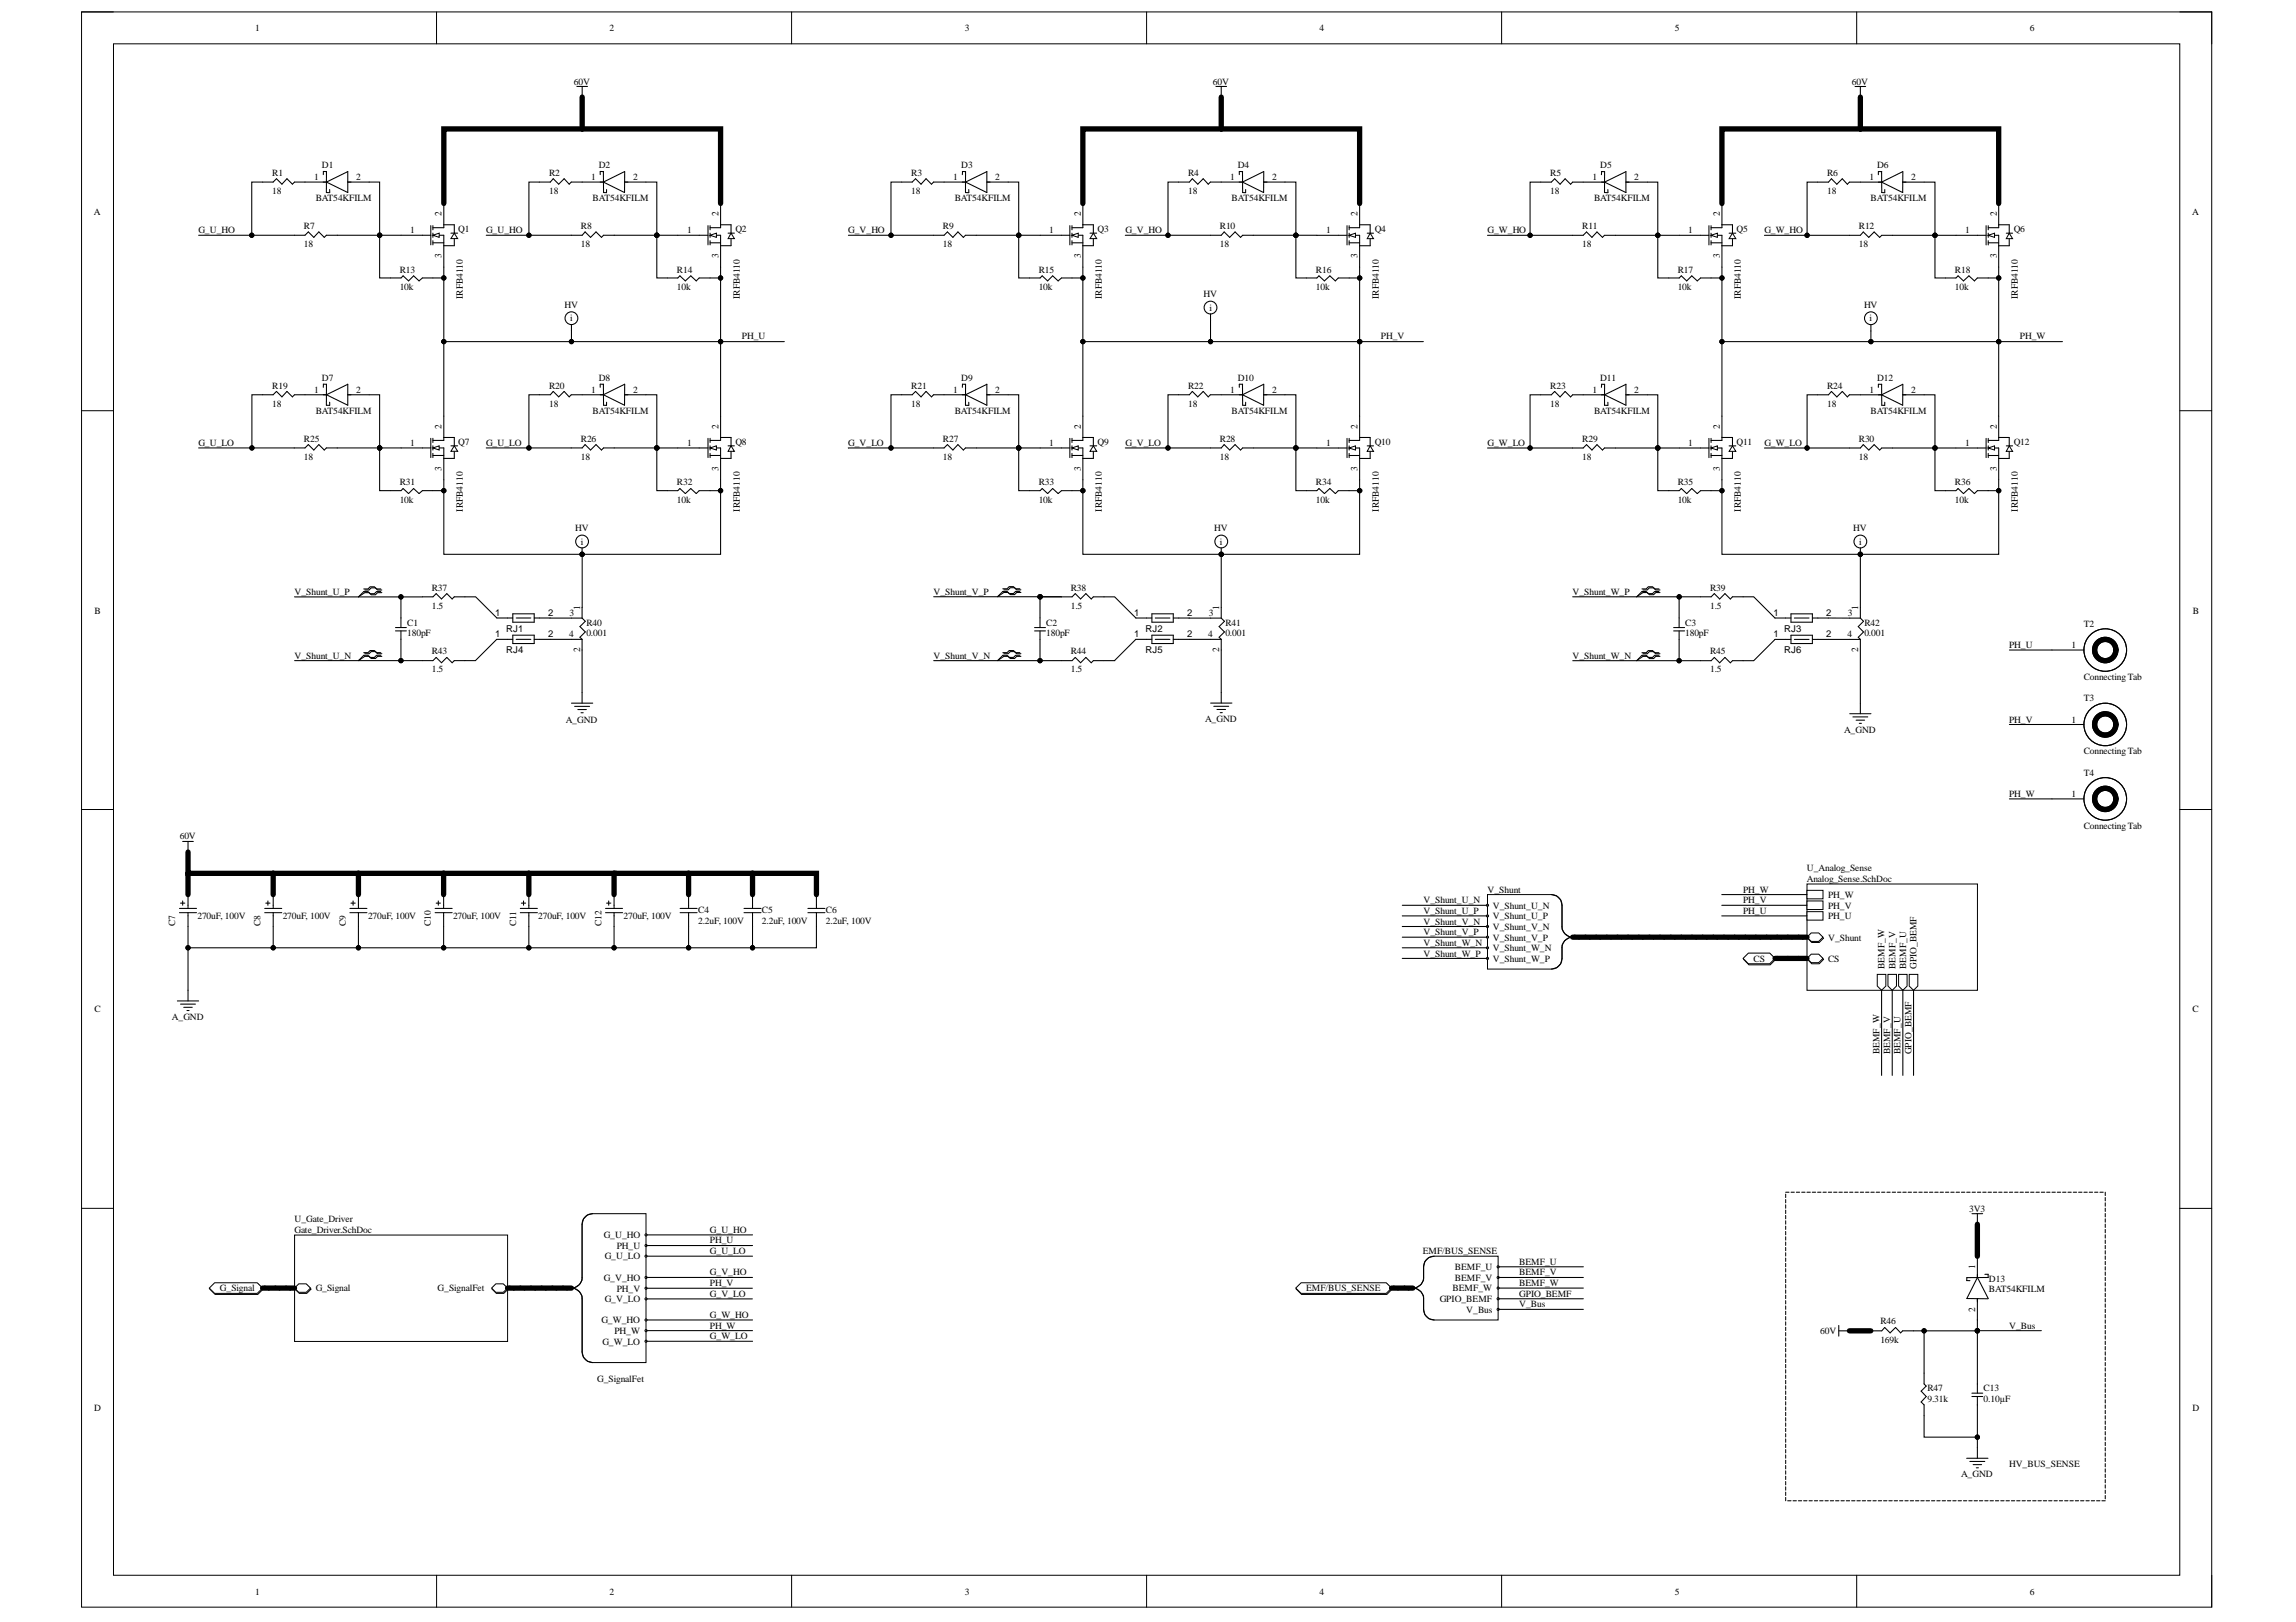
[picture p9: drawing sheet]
<svg xmlns="http://www.w3.org/2000/svg" width="297mm" height="210mm" viewBox="0 0 297 210" stroke-linecap="round" stroke-linejoin="round" font-family="sans-serif">
<defs><g id="words">
<g font-size="1.2">
<text x="33" y="4">1</text>
<text x="78.9" y="4">2</text>
<text x="124.8" y="4">3</text>
<text x="170.7" y="4">4</text>
<text x="216.7" y="4">5</text>
<text x="262.6" y="4">6</text>
<text x="74.3" y="10.9">60V</text>
<text x="156.9" y="10.9">60V</text>
<text x="239.6" y="10.9">60V</text>
<text x="35.2" y="22.8">R1</text>
<text x="40.6" y="23.3">1</text>
<text x="41.7" y="21.8">D1</text>
<text x="46.1" y="23.3">2</text>
<text x="71" y="22.8">R2</text>
<text x="76.5" y="23.3">1</text>
<text x="77.5" y="21.8">D2</text>
<text x="81.9" y="23.3">2</text>
<text x="117.9" y="22.8">R3</text>
<text x="123.3" y="23.3">1</text>
<text x="124.4" y="21.8">D3</text>
<text x="128.8" y="23.3">2</text>
<text x="153.7" y="22.8">R4</text>
<text x="159.2" y="23.3">1</text>
<text x="160.1" y="21.8">D4</text>
<text x="164.6" y="23.3">2</text>
<text x="200.6" y="22.8">R5</text>
<text x="206" y="23.3">1</text>
<text x="207" y="21.8">D5</text>
<text x="211.4" y="23.3">2</text>
<text x="236.4" y="22.8">R6</text>
<text x="241.9" y="23.3">1</text>
<text x="242.8" y="21.8">D6</text>
<text x="247.2" y="23.3">2</text>
<text x="12.1" y="27.8">A</text>
<text x="35.2" y="25.1">18</text>
<text x="39.3" y="29.6">R7</text>
<text x="40.8" y="26.1">BAT54KFILM</text>
<text x="57.1" y="28" transform="rotate(-90 57.1 28)">2</text>
<text x="71" y="25.1">18</text>
<text x="75.1" y="29.6">R8</text>
<text x="76.7" y="26.1">BAT54KFILM</text>
<text x="92.9" y="28" transform="rotate(-90 92.9 28)">2</text>
<text x="117.9" y="25.1">18</text>
<text x="122" y="29.6">R9</text>
<text x="123.5" y="26.1">BAT54KFILM</text>
<text x="139.8" y="28" transform="rotate(-90 139.8 28)">2</text>
<text x="153.7" y="25.1">18</text>
<text x="157.8" y="29.6">R10</text>
<text x="159.3" y="26.1">BAT54KFILM</text>
<text x="175.6" y="28" transform="rotate(-90 175.6 28)">2</text>
<text x="200.6" y="25.1">18</text>
<text x="204.7" y="29.6">R11</text>
<text x="206.2" y="26.1">BAT54KFILM</text>
<text x="222.5" y="28" transform="rotate(-90 222.5 28)">2</text>
<text x="236.4" y="25.1">18</text>
<text x="240.5" y="29.6">R12</text>
<text x="242" y="26.1">BAT54KFILM</text>
<text x="258.3" y="28" transform="rotate(-90 258.3 28)">2</text>
<text x="283.6" y="27.8">A</text>
<text x="25.7" y="30.2">G_U_HO</text>
<text x="39.3" y="32">18</text>
<text x="51.7" y="35.3">R13</text>
<text x="53.1" y="30.2">1</text>
<text x="57.1" y="33.4" transform="rotate(-90 57.1 33.4)">3</text>
<text x="59.3" y="30">Q1</text>
<text x="62.9" y="30.2">G_U_HO</text>
<text x="75.1" y="32">18</text>
<text x="87.6" y="35.3">R14</text>
<text x="88.9" y="30.2">1</text>
<text x="92.9" y="33.4" transform="rotate(-90 92.9 33.4)">3</text>
<text x="95.1" y="30">Q2</text>
<text x="109.7" y="30.2">G_V_HO</text>
<text x="122" y="32">18</text>
<text x="134.4" y="35.3">R15</text>
<text x="135.7" y="30.2">1</text>
<text x="139.8" y="33.4" transform="rotate(-90 139.8 33.4)">3</text>
<text x="142" y="30">Q3</text>
<text x="145.6" y="30.2">G_V_HO</text>
<text x="157.8" y="32">18</text>
<text x="170.2" y="35.3">R16</text>
<text x="171.6" y="30.2">1</text>
<text x="175.6" y="33.4" transform="rotate(-90 175.6 33.4)">3</text>
<text x="177.9" y="30">Q4</text>
<text x="192.4" y="30.2">G_W_HO</text>
<text x="204.7" y="32">18</text>
<text x="217.1" y="35.3">R17</text>
<text x="218.4" y="30.2">1</text>
<text x="222.5" y="33.4" transform="rotate(-90 222.5 33.4)">3</text>
<text x="224.7" y="30">Q5</text>
<text x="228.3" y="30.2">G_W_HO</text>
<text x="240.5" y="32">18</text>
<text x="252.9" y="35.3">R18</text>
<text x="254.2" y="30.2">1</text>
<text x="258.3" y="33.4" transform="rotate(-90 258.3 33.4)">3</text>
<text x="260.5" y="30">Q6</text>
<text x="51.7" y="37.6">10k</text>
<text x="59.9" y="38.7" transform="rotate(-90 59.9 38.7)">IRFB4110</text>
<text x="73" y="39.8">HV</text>
<text x="73.7" y="41.6">i</text>
<text x="87.6" y="37.6">10k</text>
<text x="95.7" y="38.7" transform="rotate(-90 95.7 38.7)">IRFB4110</text>
<text x="134.4" y="37.6">10k</text>
<text x="142.5" y="38.7" transform="rotate(-90 142.5 38.7)">IRFB4110</text>
<text x="155.7" y="38.4">HV</text>
<text x="156.5" y="40.2">i</text>
<text x="170.2" y="37.6">10k</text>
<text x="178.4" y="38.7" transform="rotate(-90 178.4 38.7)">IRFB4110</text>
<text x="217.1" y="37.6">10k</text>
<text x="225.2" y="38.7" transform="rotate(-90 225.2 38.7)">IRFB4110</text>
<text x="241.2" y="39.8">HV</text>
<text x="241.9" y="41.6">i</text>
<text x="252.9" y="37.6">10k</text>
<text x="261.1" y="38.7" transform="rotate(-90 261.1 38.7)">IRFB4110</text>
<text x="96" y="43.9">PH_U</text>
<text x="178.7" y="43.9">PH_V</text>
<text x="261.3" y="43.9">PH_W</text>
<text x="35.2" y="50.3">R19</text>
<text x="35.2" y="52.6">18</text>
<text x="40.6" y="50.8">1</text>
<text x="40.8" y="53.6">BAT54KFILM</text>
<text x="41.7" y="49.3">D7</text>
<text x="46.1" y="50.8">2</text>
<text x="71" y="50.3">R20</text>
<text x="71" y="52.6">18</text>
<text x="76.5" y="50.8">1</text>
<text x="76.7" y="53.6">BAT54KFILM</text>
<text x="77.5" y="49.3">D8</text>
<text x="81.9" y="50.8">2</text>
<text x="117.9" y="50.3">R21</text>
<text x="117.9" y="52.6">18</text>
<text x="123.3" y="50.8">1</text>
<text x="123.5" y="53.6">BAT54KFILM</text>
<text x="124.4" y="49.3">D9</text>
<text x="128.8" y="50.8">2</text>
<text x="153.7" y="50.3">R22</text>
<text x="153.7" y="52.6">18</text>
<text x="159.2" y="50.8">1</text>
<text x="159.3" y="53.6">BAT54KFILM</text>
<text x="160.1" y="49.3">D10</text>
<text x="164.6" y="50.8">2</text>
<text x="200.6" y="50.3">R23</text>
<text x="200.6" y="52.6">18</text>
<text x="206" y="50.8">1</text>
<text x="206.2" y="53.6">BAT54KFILM</text>
<text x="207" y="49.3">D11</text>
<text x="211.4" y="50.8">2</text>
<text x="236.4" y="50.3">R24</text>
<text x="236.4" y="52.6">18</text>
<text x="241.9" y="50.8">1</text>
<text x="242" y="53.6">BAT54KFILM</text>
<text x="242.8" y="49.3">D12</text>
<text x="247.2" y="50.8">2</text>
<text x="25.7" y="57.7">G_U_LO</text>
<text x="39.3" y="57.2">R25</text>
<text x="39.3" y="59.5">18</text>
<text x="53.1" y="57.7">1</text>
<text x="57.1" y="55.5" transform="rotate(-90 57.1 55.5)">2</text>
<text x="59.3" y="57.6">Q7</text>
<text x="62.9" y="57.7">G_U_LO</text>
<text x="75.1" y="57.2">R26</text>
<text x="75.1" y="59.5">18</text>
<text x="88.9" y="57.7">1</text>
<text x="92.9" y="55.5" transform="rotate(-90 92.9 55.5)">2</text>
<text x="95.1" y="57.6">Q8</text>
<text x="109.7" y="57.7">G_V_LO</text>
<text x="122" y="57.2">R27</text>
<text x="122" y="59.5">18</text>
<text x="135.7" y="57.7">1</text>
<text x="139.8" y="55.5" transform="rotate(-90 139.8 55.5)">2</text>
<text x="142" y="57.6">Q9</text>
<text x="145.6" y="57.7">G_V_LO</text>
<text x="157.8" y="57.2">R28</text>
<text x="157.8" y="59.5">18</text>
<text x="171.6" y="57.7">1</text>
<text x="175.6" y="55.5" transform="rotate(-90 175.6 55.5)">2</text>
<text x="177.9" y="57.6">Q10</text>
<text x="192.4" y="57.7">G_W_LO</text>
<text x="204.7" y="57.2">R29</text>
<text x="204.7" y="59.5">18</text>
<text x="218.4" y="57.7">1</text>
<text x="222.5" y="55.5" transform="rotate(-90 222.5 55.5)">2</text>
<text x="224.7" y="57.6">Q11</text>
<text x="228.3" y="57.7">G_W_LO</text>
<text x="240.5" y="57.2">R30</text>
<text x="240.5" y="59.5">18</text>
<text x="254.2" y="57.7">1</text>
<text x="258.3" y="55.5" transform="rotate(-90 258.3 55.5)">2</text>
<text x="260.5" y="57.6">Q12</text>
<text x="51.7" y="62.8">R31</text>
<text x="51.7" y="65.1">10k</text>
<text x="57.1" y="60.9" transform="rotate(-90 57.1 60.9)">3</text>
<text x="87.6" y="62.8">R32</text>
<text x="87.6" y="65.1">10k</text>
<text x="92.9" y="60.9" transform="rotate(-90 92.9 60.9)">3</text>
<text x="134.4" y="62.8">R33</text>
<text x="134.4" y="65.1">10k</text>
<text x="139.8" y="60.9" transform="rotate(-90 139.8 60.9)">3</text>
<text x="170.2" y="62.8">R34</text>
<text x="170.2" y="65.1">10k</text>
<text x="175.6" y="60.9" transform="rotate(-90 175.6 60.9)">3</text>
<text x="217.1" y="62.8">R35</text>
<text x="217.1" y="65.1">10k</text>
<text x="222.5" y="60.9" transform="rotate(-90 222.5 60.9)">3</text>
<text x="252.9" y="62.8">R36</text>
<text x="252.9" y="65.1">10k</text>
<text x="258.3" y="60.9" transform="rotate(-90 258.3 60.9)">3</text>
<text x="59.9" y="66.2" transform="rotate(-90 59.9 66.2)">IRFB4110</text>
<text x="74.4" y="68.7">HV</text>
<text x="75.1" y="70.5">i</text>
<text x="95.7" y="66.2" transform="rotate(-90 95.7 66.2)">IRFB4110</text>
<text x="142.5" y="66.2" transform="rotate(-90 142.5 66.2)">IRFB4110</text>
<text x="157.1" y="68.7">HV</text>
<text x="157.8" y="70.5">i</text>
<text x="178.4" y="66.2" transform="rotate(-90 178.4 66.2)">IRFB4110</text>
<text x="225.2" y="66.2" transform="rotate(-90 225.2 66.2)">IRFB4110</text>
<text x="239.8" y="68.7">HV</text>
<text x="240.5" y="70.5">i</text>
<text x="261.1" y="66.2" transform="rotate(-90 261.1 66.2)">IRFB4110</text>
<text x="38.1" y="76.9">V_Shunt_U_P</text>
<text x="55.9" y="76.4">R37</text>
<text x="120.8" y="76.9">V_Shunt_V_P</text>
<text x="138.5" y="76.4">R38</text>
<text x="203.4" y="76.9">V_Shunt_W_P</text>
<text x="221.2" y="76.4">R39</text>
<text x="12.2" y="79.4">B</text>
<text x="52.7" y="81">C1</text>
<text x="52.7" y="82.4">180pF</text>
<text x="55.9" y="78.8">1.5</text>
<text x="64.1" y="79.7">1</text>
<text x="64.1" y="82.5">1</text>
<text x="65.5" y="81.8">RJ1</text>
<text x="70.9" y="79.7">2</text>
<text x="70.9" y="82.5">2</text>
<text x="73.6" y="82.5">4</text>
<text x="73.7" y="79.7">3</text>
<text x="75.1" y="78.9" transform="rotate(-90 75.1 78.9)">1</text>
<text x="75.9" y="81">R40</text>
<text x="75.9" y="82.4">0.001</text>
<text x="135.4" y="81">C2</text>
<text x="135.4" y="82.4">180pF</text>
<text x="138.5" y="78.8">1.5</text>
<text x="146.7" y="79.7">1</text>
<text x="146.7" y="82.5">1</text>
<text x="148.2" y="81.8">RJ2</text>
<text x="153.6" y="79.7">2</text>
<text x="153.6" y="82.5">2</text>
<text x="156.3" y="82.5">4</text>
<text x="156.4" y="79.7">3</text>
<text x="157.7" y="78.9" transform="rotate(-90 157.7 78.9)">1</text>
<text x="158.5" y="81">R41</text>
<text x="158.5" y="82.4">0.001</text>
<text x="218" y="81">C3</text>
<text x="218" y="82.4">180pF</text>
<text x="221.2" y="78.8">1.5</text>
<text x="229.4" y="79.7">1</text>
<text x="229.4" y="82.5">1</text>
<text x="230.8" y="81.8">RJ3</text>
<text x="236.2" y="79.7">2</text>
<text x="236.2" y="82.5">2</text>
<text x="239" y="82.5">4</text>
<text x="239" y="79.7">3</text>
<text x="240.4" y="78.9" transform="rotate(-90 240.4 78.9)">1</text>
<text x="241.2" y="81">R42</text>
<text x="241.2" y="82.4">0.001</text>
<text x="259.9" y="83.9">PH_U</text>
<text x="268" y="83.9">1</text>
<text x="269.6" y="81.1">T2</text>
<text x="283.7" y="79.4">B</text>
<text x="38.1" y="85.2">V_Shunt_U_N</text>
<text x="55.9" y="84.7">R43</text>
<text x="55.9" y="87">1.5</text>
<text x="65.5" y="84.6">RJ4</text>
<text x="75.1" y="84.4" transform="rotate(-90 75.1 84.4)">2</text>
<text x="120.8" y="85.2">V_Shunt_V_N</text>
<text x="138.5" y="84.7">R44</text>
<text x="138.5" y="87">1.5</text>
<text x="148.2" y="84.6">RJ5</text>
<text x="157.7" y="84.4" transform="rotate(-90 157.7 84.4)">2</text>
<text x="203.4" y="85.2">V_Shunt_W_N</text>
<text x="221.2" y="84.7">R45</text>
<text x="221.2" y="87">1.5</text>
<text x="230.8" y="84.6">RJ6</text>
<text x="240.4" y="84.4" transform="rotate(-90 240.4 84.4)">2</text>
<text x="269.6" y="88">ConnectingTab</text>
<text x="73.2" y="93.5">A_GND</text>
<text x="155.9" y="93.5">A_GND</text>
<text x="238.6" y="94.9">A_GND</text>
<text x="259.9" y="93.5">PH_V</text>
<text x="268" y="93.5">1</text>
<text x="269.6" y="90.7">T3</text>
<text x="269.6" y="97.6">ConnectingTab</text>
<text x="269.6" y="100.4">T4</text>
<text x="259.9" y="103.1">PH_W</text>
<text x="268" y="103.1">1</text>
<text x="269.6" y="107.2">ConnectingTab</text>
<text x="23.3" y="108.6">60V</text>
<text x="233.8" y="112.8">U_Analog_Sense</text>
<text x="22.7" y="119.9" transform="rotate(-90 22.7 119.9)">C7</text>
<text x="25.5" y="118.9">270uF, 100V</text>
<text x="33.7" y="119.9" transform="rotate(-90 33.7 119.9)">C8</text>
<text x="36.6" y="118.9">270uF, 100V</text>
<text x="44.7" y="119.9" transform="rotate(-90 44.7 119.9)">C9</text>
<text x="47.6" y="118.9">270uF, 100V</text>
<text x="55.7" y="119.9" transform="rotate(-90 55.7 119.9)">C10</text>
<text x="58.6" y="118.9">270uF, 100V</text>
<text x="66.8" y="119.9" transform="rotate(-90 66.8 119.9)">C11</text>
<text x="69.6" y="118.9">270uF, 100V</text>
<text x="77.8" y="119.9" transform="rotate(-90 77.8 119.9)">C12</text>
<text x="80.7" y="118.9">270uF, 100V</text>
<text x="90.3" y="118.1">C4</text>
<text x="90.3" y="119.5">2.2uF, 100V</text>
<text x="98.6" y="118.1">C5</text>
<text x="98.6" y="119.5">2.2uF, 100V</text>
<text x="106.9" y="118.1">C6</text>
<text x="106.9" y="119.5">2.2uF, 100V</text>
<text x="184.2" y="116.9">V_Shunt_U_N</text>
<text x="184.2" y="118.3">V_Shunt_U_P</text>
<text x="184.2" y="119.6">V_Shunt_V_N</text>
<text x="192.4" y="115.5">V_Shunt</text>
<text x="193.1" y="117.6">V_Shunt_U_N</text>
<text x="193.1" y="118.9">V_Shunt_U_P</text>
<text x="225.5" y="115.5">PH_W</text>
<text x="225.5" y="118.3">PH_U</text>
<text x="225.5" y="116.9">PH_V</text>
<text x="233.8" y="114.1">Analog_Sense.SchDoc</text>
<text x="236.5" y="116.2">PH_W</text>
<text x="236.5" y="118.9">PH_U</text>
<text x="236.5" y="117.6">PH_V</text>
<text x="184.2" y="121">V_Shunt_V_P</text>
<text x="184.2" y="122.4">V_Shunt_W_N</text>
<text x="184.2" y="123.8">V_Shunt_W_P</text>
<text x="193.1" y="120.3">V_Shunt_V_N</text>
<text x="193.1" y="121.7">V_Shunt_V_P</text>
<text x="193.1" y="123.1">V_Shunt_W_N</text>
<text x="193.1" y="124.5">V_Shunt_W_P</text>
<text x="226.9" y="124.5">CS</text>
<text x="236.5" y="124.5">CS</text>
<text x="236.5" y="121.7">V_Shunt</text>
<text x="243.8" y="125.4" transform="rotate(-90 243.8 125.4)">BEMF_W</text>
<text x="245.2" y="125.4" transform="rotate(-90 245.2 125.4)">BEMF_V</text>
<text x="246.6" y="125.4" transform="rotate(-90 246.6 125.4)">BEMF_U</text>
<text x="248" y="125.4" transform="rotate(-90 248 125.4)">GPIO_BEMF</text>
<text x="12.2" y="131">C</text>
<text x="283.7" y="131">C</text>
<text x="22.2" y="132">A_GND</text>
<text x="243.1" y="136.4" transform="rotate(-90 243.1 136.4)">BEMF_W</text>
<text x="244.5" y="136.4" transform="rotate(-90 244.5 136.4)">BEMF_V</text>
<text x="245.9" y="136.4" transform="rotate(-90 245.9 136.4)">BEMF_U</text>
<text x="247.3" y="136.4" transform="rotate(-90 247.3 136.4)">GPIO_BEMF</text>
<text x="38.1" y="158.2">U_Gate_Driver</text>
<text x="38.1" y="159.6">Gate_Driver.SchDoc</text>
<text x="78.1" y="160.2">G_U_HO</text>
<text x="79.8" y="161.6">PH_U</text>
<text x="91.8" y="159.6">G_U_HO</text>
<text x="91.8" y="160.9">PH_U</text>
<text x="254.8" y="156.8">3V3</text>
<text x="28.5" y="167.1">G_Signal</text>
<text x="40.8" y="167.1">G_Signal</text>
<text x="56.6" y="167.1">G_SignalFet</text>
<text x="78.1" y="165.7">G_V_HO</text>
<text x="78.2" y="163">G_U_LO</text>
<text x="79.8" y="167.2">PH_V</text>
<text x="91.8" y="162.3">G_U_LO</text>
<text x="91.8" y="165">G_V_HO</text>
<text x="91.8" y="167.8">G_V_LO</text>
<text x="91.8" y="166.4">PH_V</text>
<text x="169" y="167.1">EMF/BUS_SENSE</text>
<text x="184.1" y="162.3">EMF/BUS_SENSE</text>
<text x="187.9" y="167.1">BEMF_W</text>
<text x="188.2" y="164.4">BEMF_U</text>
<text x="188.2" y="165.7">BEMF_V</text>
<text x="196.5" y="163.7">BEMF_U</text>
<text x="196.5" y="165">BEMF_V</text>
<text x="196.5" y="166.4">BEMF_W</text>
<text x="196.5" y="167.8">GPIO_BEMF</text>
<text x="255.5" y="164.2" transform="rotate(-90 255.5 164.2)">1</text>
<text x="257.3" y="165.9">D13</text>
<text x="257.3" y="167.2">BAT54KFILM</text>
<text x="77.8" y="171.3">G_W_HO</text>
<text x="77.9" y="174">G_W_LO</text>
<text x="78.2" y="168.5">G_V_LO</text>
<text x="79.5" y="172.6">PH_W</text>
<text x="91.8" y="170.6">G_W_HO</text>
<text x="91.8" y="173.3">G_W_LO</text>
<text x="91.8" y="171.9">PH_W</text>
<text x="186.3" y="168.5">GPIO_BEMF</text>
<text x="189.7" y="169.9">V_Bus</text>
<text x="196.5" y="169.2">V_Bus</text>
<text x="235.5" y="172.6">60V</text>
<text x="243.3" y="171.3">R46</text>
<text x="243.3" y="173.7">169k</text>
<text x="255.5" y="169.7" transform="rotate(-90 255.5 169.7)">2</text>
<text x="259.9" y="171.9">V_Bus</text>
<text x="77.3" y="178.8">G_SignalFet</text>
<text x="12.2" y="182.6">D</text>
<text x="249.4" y="180">R47</text>
<text x="249.4" y="181.4">9.31k</text>
<text x="256.6" y="180">C13</text>
<text x="256.6" y="181.4">0.10µF</text>
<text x="283.7" y="182.6">D</text>
<text x="253.7" y="191.2">A_GND</text>
<text x="259.9" y="189.8">HV_BUS_SENSE</text>
<text x="33" y="206.3">1</text>
<text x="78.9" y="206.3">2</text>
<text x="124.8" y="206.3">3</text>
<text x="170.7" y="206.3">4</text>
<text x="216.7" y="206.3">5</text>
<text x="262.6" y="206.3">6</text>
</g>
</g></defs>
<path d="M10.6 1.5h275.5v206.5h-275.5z" fill="none" stroke="#000" stroke-width=".13"/>
<path d="M14.7 5.7h267.3v198.2h-267.3z" fill-rule="evenodd" fill="#fff"/>
<g fill="none" stroke="#000" stroke-width=".13">
<path d="M10.5 1.5h4.2M14.7 5.7h267.3v198.2h-267.3zM56.5 1.5v4.2M102.4 1.5v4.2M148.3 1.5v4.2M194.3 1.5v4.2M240.2 1.5v4.2M282 1.5h4.1v4.2M10.5 53.2h4.2M282 53.2h4.1M10.5 104.8h4.2M282 104.8h4.1"/>
<path d="M10.5 156.4h4.2M282 156.4h4.1M56.5 203.9v4.1M102.4 203.9v4.1M148.3 203.9v4.1M194.3 203.9v4.1M240.2 203.9v4.1M286.1 203.9v4.1"/>
</g>
<g fill="none" stroke="#000" stroke-width=".69">
<path d="M75.3 12.6v4.1M158 12.6v4.1M240.7 12.6v4.1M57.4 26.3v-9.6h35.8v9.6M140.1 26.3v-9.6h35.8v9.6M222.8 26.3v-9.6h35.8v9.6M24.3 110.3v2.7h55.1v2.8M24.3 113v2.8M35.3 113v2.8M46.4 113v2.8M57.4 113v2.8M68.4 113v2.8"/>
<path d="M79.4 113h26.2v2.8M89.1 113v2.8M97.4 113v2.8M255.8 158.4v4.2M239.3 172.2h2.7"/>
</g>
<path d="M38.1 159.8h27.6v13.8h-27.6z" fill-rule="evenodd" fill="#fff"/>
<path d="M38.1 159.8h27.6v13.8h-27.6z" fill="none" stroke="#000" stroke-width=".13"/>
<path d="M38.2 166.8l.5-.5h1l.5 .5-.5 .6h-1z" fill-rule="evenodd" fill="#fff"/>
<path d="M38.2 166.8l.5-.5h1l.5 .5-.5 .6h-1z" fill="none" stroke="#000" stroke-width=".13"/>
<path d="M38.1 166.7l.6-.6h.9l.6 .6-.6 .5h-.9z" fill-rule="evenodd" fill="#fff"/>
<path d="M38.1 166.7l.6-.6h.9l.6 .6-.6 .5h-.9z" fill="none" stroke="#000" stroke-width=".13"/>
<path d="M63.7 166.8l.5-.5h1l.5 .5-.5 .6h-1z" fill-rule="evenodd" fill="#fff"/>
<path d="M63.7 166.8l.5-.5h1l.5 .5-.5 .6h-1z" fill="none" stroke="#000" stroke-width=".13"/>
<path d="M63.6 166.7l.5-.6h1l.6 .6-.6 .5h-1z" fill-rule="evenodd" fill="#fff"/>
<path d="M63.6 166.7l.5-.6h1l.6 .6-.6 .5h-1z" fill="none" stroke="#000" stroke-width=".13"/>
<g fill="none" stroke="#000" stroke-width=".14">
<path d="M74.6 11.2h1.4M75.3 11.2v1.4M34 23.6h1.3l.5-.5 .7 .7 .6-.7 .7 .7 .3-.2h4.1M38.1 30.4h1.4l.4-.4 .7 .7 .6-.7 .8 .7 .2-.3h1.4M41.8 22.2h.4M41.8 22.2v.4M42.2 22.2v2.7h.4M42.6 24.5l.1 .4M45 23.6h2.8M45 22.2v2.7l-2.8-1.3M45 22.2l-2.8 1.4M50.5 36h1.4l.3-.3 .7 .7 .6-.7 .7 .7 .4-.4h1.4"/>
<path d="M51.9 30.4h3.8M55.7 29.2v2.5M56 30.4h1.4v4.2M56 29.5h1.4M56 31.4h1.4M56 29.2v.5M56 30.2v.5M56 31.1v.6M57.4 26.3v2.8M69.8 23.6h1.4l.4-.5 .7 .7 .7-.7 .6 .7 .3-.2h4.2M73.9 30.4h1.4l.4-.4 .7 .7 .7-.7 .7 .7 .3-.3h1.4M77.6 22.2v.4"/>
<path d="M77.6 22.2h.5M78.1 22.2v2.7h.4M78.5 24.5v.4M80.8 23.6h2.8M80.8 22.2l-2.7 1.4M80.8 22.2v2.7l-2.7-1.3M86.3 36h1.4l.3-.3 .7 .7 .7-.7 .7 .7 .4-.4h1.4M34 51.1h1.3l.5-.4 .7 .7 .6-.7 .7 .7 .3-.3h4.1M38.1 58h1.4l.4-.5 .7 .7 .6-.7 .8 .7 .2-.2h1.4M41.8 49.7h.4M41.8 49.7v.4M42.2 49.7v2.7l.4 .1"/>
<path d="M42.6 52.1l.1 .3M45 51.1h2.8M45 49.7v2.7l-2.8-1.3M45 49.7l-2.8 1.4M69.8 51.1h1.4l.4-.4 .7 .7 .7-.7 .6 .7 .3-.3h4.2M73.9 58h1.4l.4-.5 .7 .7 .7-.7 .7 .7 .3-.2h1.4M77.6 49.7v.4M77.6 49.7h.5M78.1 49.7v2.7l.4 .1M78.5 52.1v.3M80.8 51.1h2.8M80.8 49.7l-2.7 1.4"/>
<path d="M80.8 49.7v2.7l-2.7-1.3M50.5 63.5h1.4l.3-.3 .7 .7 .6-.7 .7 .7 .4-.4h1.4M51.9 80v1.2M64.3 80h2M66.3 79.4h2.8v1.1h-2.8zM66.8 80h1.9M69.1 80h2.1M86.3 63.5h1.4l.3-.3 .7 .7 .7-.7 .7 .7 .4-.4h1.4M51.2 81.6h1.4M51.2 81.2h1.4M51.9 81.6v1.1M64.3 82.7h2"/>
<path d="M66.3 82.2h2.8v1.1h-2.8zM66.8 82.7h1.9M69.1 82.7h2.1M73.9 91h2.8M74.3 91.4h2M74.8 91.8h1.1M75.2 92.2h.2M75.3 89.6v1.4M231 154.3h.4M231 154.5v.5M231 155.2v.5M231 155.9v.5"/>
<path d="M231 156.6v.4M231 157.3v.4M231 158v.4M231 158.7v.4M231 159.4v.4M231.7 154.3h.4M232.4 154.3h.4M233.1 154.3h.4M233.8 154.3h.4M234.5 154.3h.4M235.1 154.3h.5M235.8 154.3h.5"/>
<path d="M236.5 154.3h.5M237.2 154.3h.5M237.9 154.3h.4M238.6 154.3h.4M239.3 154.3h.4M240 154.3h.4M240.7 154.3h.4M241.4 154.3h.4M242 154.3h.5M242.7 154.3h.5M243.4 154.3h.4M244.1 154.3h.4"/>
<path d="M244.8 154.3h.4M245.5 154.3h.4M246.2 154.3h.4M246.9 154.3h.4M247.6 154.3h.4M248.2 154.3h.5M248.9 154.3h.5M249.6 154.3h.5M250.3 154.3h.4M251 154.3h.4M251.7 154.3h.4M252.4 154.3h.4"/>
<path d="M253.1 154.3h.4M253.8 154.3h.4M254.4 154.3h.5M255.1 157.1h1.4M255.1 154.3h.5M255.8 157.1v1.3M255.8 154.3h.4M256.5 154.3h.4M257.2 154.3h.4M257.9 154.3h.4M258.6 154.3h.4M259.3 154.3h.4"/>
<path d="M260 154.3h.4M260.6 154.3h.5M261.3 154.3h.5M262 154.3h.5M262.7 154.3h.4M263.4 154.3h.4M264.1 154.3h.4M264.8 154.3h.4M265.5 154.3h.4M266.2 154.3h.4M266.8 154.3h.5M267.5 154.3h.5"/>
<path d="M268.2 154.3h.5M268.9 154.3h.4M269.6 154.3h.4M270.3 154.3h.4M271 154.3h.4M271.7 154.3h.4M272.4 154.3v.4M272.4 155v.4M272.4 155.7v.4M272.4 156.4v.4M272.4 157v.5M272.4 157.7v.5"/>
<path d="M272.4 158.4v.4M272.4 159.1v.4M272.4 159.8v.4M231 160v.5M231 160.7v.5M231 161.4v.5M231 162.1v.4M231 162.8v.4M231 163.5v.4M231 164.2v.4M231 164.9v.4M231 165.6v.4"/>
<path d="M231 166.2v.5M231 166.9v.5M231 167.6v.5M231 168.3v.4M231 169v.4M231 169.7v.4M231 170.4v.4M231 171.1v.4M231 171.8v.4M231 172.4v.5M231 173.1v.5M231 173.8v.5"/>
<path d="M231 174.5v.4M231 175.2v.4M231 175.9v.4M231 176.6v.4M231 177.3v.4M231 178v.4M231 178.6v.5M231 179.3v.5M237.9 171.5v1.4M237.9 172.2h1.4M242 172.2h1.4l.4-.4 .7 .7 .7-.7 .7 .7 .3-.3h1.4M248.9 177.7v1.4l.3 .3-.7 .6 .7 .7-.7 .7 .4 .4v1.4"/>
<path d="M255.8 162.6v2.7v-.4M255.8 179.1v1.2M255.8 168.5v-.5v2.8M256.8 164.9h.4M257.2 165.3h-2.7l-.1 .4h.5M257.2 164.9v.4M257.2 168l-1.4-2.7-1.3 2.7 2.7 .1M272.4 160.5v.4M272.4 161.2v.4M272.4 161.9v.4M272.4 162.5v.5M272.4 163.2v.5"/>
<path d="M272.4 163.9v.5M272.4 164.6v.4M272.4 165.3v.4M272.4 166v.4M272.4 166.7v.4M272.4 167.4v.4M272.4 168.1v.4M272.4 168.7v.5M272.4 169.4v.5M272.4 170.1v.5M272.4 170.8v.4M272.4 171.5v.4"/>
<path d="M272.4 172.2v.4M272.4 172.9v.4M272.4 173.6v.4M272.4 174.3v.4M272.4 174.9v.5M272.4 175.6v.5M272.4 176.3v.4M272.4 177v.4M272.4 177.7v.4M272.4 178.4v.4M272.4 179.1v.4M272.4 179.8v.4"/>
<path d="M231 180v.4M231 180.7v.4M231 181.4v.4M231 182.1v.4M231 182.8v.4M231 183.5v.4M231 184.1v.5M231 184.8v.5M231 185.5v.5M231 186.2v.4M231 186.9v.4M231 187.6v.4"/>
<path d="M231 188.3v.4M231 189v.4M231 189.7v.4M231 190.3v.5M231 191v.5M231 191.7v.5M231 192.4v.4M231 193.1v.4M231 193.8v.4M231.3 194.2h.4M232 194.2h.4M232.7 194.2h.4"/>
<path d="M233.3 194.2h.5M234 194.2h.5M234.7 194.2h.4M235.4 194.2h.4M236.1 194.2h.4M236.8 194.2h.4M237.5 194.2h.4M238.2 194.2h.4M238.9 194.2h.4M239.5 194.2h.5M240.2 194.2h.5M240.9 194.2h.5"/>
<path d="M241.6 194.2h.4M242.3 194.2h.4M243 194.2h.4M243.7 194.2h.4M244.4 194.2h.4M245.1 194.2h.4M245.8 194.2h.4M246.4 194.2h.5M247.1 194.2h.5M247.8 194.2h.4M248.5 194.2h.4M249.2 194.2h.4"/>
<path d="M249.9 194.2h.4M250.6 194.2h.4M251.3 194.2h.4M251.9 194.2h.5M252.6 194.2h.5M253.3 194.2h.5M254 194.2h.4M254.4 188.7h2.8M254.7 194.2h.4M254.8 189.1h2M255.1 180.7h1.4M255.1 180.3h1.4"/>
<path d="M255.3 189.5h1.1M255.4 194.2h.4M255.7 190h.3M255.8 180.7v1.1M255.8 187.3v1.4M256.1 194.2h.4M256.8 194.2h.4M257.5 194.2h.4M258.2 194.2h.4M258.8 194.2h.5M259.5 194.2h.5M260.2 194.2h.4"/>
<path d="M260.9 194.2h.4M261.6 194.2h.4M262.3 194.2h.4M263 194.2h.4M263.7 194.2h.4M264.3 194.2h.5M265 194.2h.5M265.7 194.2h.5M266.4 194.2h.4M267.1 194.2h.4M267.8 194.2h.4M268.5 194.2h.4"/>
<path d="M269.2 194.2h.4M269.9 194.2h.4M270.6 194.2h.4M271.2 194.2h.5M271.9 194.2h.5M272.4 180.4v.5M272.4 181.1v.5M272.4 181.8v.5M272.4 182.5v.4M272.4 183.2v.4M272.4 183.9v.4M272.4 184.6v.4"/>
<path d="M272.4 185.3v.4M272.4 186v.4M272.4 186.6v.5M272.4 187.3v.5M272.4 188v.5M272.4 188.7v.4M272.4 189.4v.4M272.4 190.1v.4M272.4 190.8v.4M272.4 191.5v.4M272.4 192.2v.4M272.4 192.8v.5"/>
<path d="M272.4 193.5v.5"/>
</g>
<path d="M56 30.4l.8-.2v.5z" fill="#fff"/>
<path d="M56 30.4l.8-.2v.5z" fill="none" stroke="#000" stroke-width=".13"/>
<path d="M57.4 29.5v-.4h1.4v1.1M58.8 30.9v.9h-1.4" fill="none" stroke="#000" stroke-width=".14"/>
<path d="M58.8 30.2l.4 .7h-.9z" fill="#fff"/>
<path d="M58.8 30.2l.4 .7h-.9z" fill="none" stroke="#000" stroke-width=".13"/>
<path d="M58.3 30.2h.9M51.9 58h3.8M55.7 56.7v2.5M56 58h1.4v4.1M56 57h1.4M56 58.9h1.4M56 56.7v.6M56 57.7v.5M56 58.7v.5M57.4 53.9v2.7" fill="none" stroke="#000" stroke-width=".14"/>
<path d="M56 58l.8-.3v.5z" fill="#fff"/>
<path d="M56 58l.8-.3v.5z" fill="none" stroke="#000" stroke-width=".13"/>
<path d="M57.4 57v-.4h1.4v1.1M58.8 58.4v.9h-1.4" fill="none" stroke="#000" stroke-width=".14"/>
<path d="M58.8 57.7l.4 .7h-.9z" fill="#fff"/>
<path d="M58.8 57.7l.4 .7h-.9z" fill="none" stroke="#000" stroke-width=".13"/>
<path d="M87.7 30.4h3.9M91.6 29.2v2.5M91.9 30.4h1.3v4.2M91.9 29.5h1.3M91.9 31.4h1.3M91.9 29.2v.5M91.9 30.2v.5M91.9 31.1v.6M93.2 26.3v2.8M58.3 57.7h.9" fill="none" stroke="#000" stroke-width=".14"/>
<path d="M91.9 30.4l.8-.2v.5z" fill="#fff"/>
<path d="M91.9 30.4l.8-.2v.5z" fill="none" stroke="#000" stroke-width=".13"/>
<path d="M93.2 29.5v-.4h1.4v1.1M94.6 30.9v.9h-1.4" fill="none" stroke="#000" stroke-width=".14"/>
<path d="M94.6 30.2l.4 .7h-.8z" fill="#fff"/>
<path d="M94.6 30.2l.4 .7h-.8z" fill="none" stroke="#000" stroke-width=".13"/>
<path d="M94.2 30.2h.8M87.7 58h3.9M91.6 56.7v2.5M91.9 58h1.3v4.1M91.9 57h1.3M91.9 58.9h1.3M91.9 56.7v.6M91.9 57.7v.5M91.9 58.7v.5M93.2 53.9v2.7" fill="none" stroke="#000" stroke-width=".14"/>
<path d="M91.9 58l.8-.3v.5z" fill="#fff"/>
<path d="M91.9 58l.8-.3v.5z" fill="none" stroke="#000" stroke-width=".13"/>
<path d="M93.2 57v-.4h1.4v1.1M94.6 58.4v.9h-1.4" fill="none" stroke="#000" stroke-width=".14"/>
<path d="M94.6 57.7l.4 .7h-.8z" fill="#fff"/>
<path d="M94.6 57.7l.4 .7h-.8z" fill="none" stroke="#000" stroke-width=".13"/>
<g fill="none" stroke="#000" stroke-width=".14">
<path d="M157.3 11.2h1.4M158 11.2v1.4M116.7 23.6h1.3l.4-.5 .8 .7 .6-.7 .7 .7 .3-.2h4.1M120.8 30.4h1.3l.5-.4 .7 .7 .6-.7 .7 .7 .3-.3h1.4M124.5 22.2h.4M124.5 22.2v.4M124.9 22.2v2.7h.4M125.3 24.5v.4M127.7 23.6h2.7M127.7 22.2v2.7l-2.8-1.3M127.7 22.2l-2.8 1.4M133.2 36h1.4l.2-.3 .7 .7 .7-.7 .7 .7 .4-.4h1.4"/>
<path d="M134.6 30.4h3.8M138.4 29.2v2.5M138.7 30.4h1.4v4.2M138.7 29.5h1.4M138.7 31.4h1.4M138.7 29.2v.5M138.7 30.2v.5M138.7 31.1v.6M140.1 26.3v2.8M152.5 23.6h1.4l.4-.5 .7 .7 .7-.7 .6 .7 .3-.2h4.2M156.6 30.4h1.4l.4-.4 .7 .7 .7-.7 .7 .7 .3-.3h1.3M160.3 22.2v.4"/>
<path d="M160.3 22.2h.5M160.7 22.2l.1 2.7h.4M161.2 24.5l-.1 .4M163.5 23.6h2.7M163.5 22.2v2.7l-2.8-1.3 2.8-1.4M169 36h1.4l.2-.3 .7 .7 .7-.7 .8 .7 .3-.4h1.4M94.2 57.7h.8M116.7 51.1h1.3l.4-.4 .8 .7 .6-.7 .7 .7 .3-.3h4.1M120.8 58h1.3l.5-.5 .7 .7 .6-.7 .7 .7 .3-.2h1.4M124.5 49.7h.4M124.5 49.7v.4M124.9 49.7v2.7l.4 .1"/>
<path d="M125.3 52.1v.3M127.7 51.1h2.7M127.7 49.7v2.7l-2.8-1.3M127.7 49.7l-2.8 1.4M152.5 51.1h1.4l.4-.4 .7 .7 .7-.7 .6 .7 .3-.3h4.2M156.6 58h1.4l.4-.5 .7 .7 .7-.7 .7 .7 .3-.2h1.3M160.3 49.7v.4M160.3 49.7h.5M160.7 49.7l.1 2.7 .4 .1M161.2 52.1l-.1 .3M163.5 51.1h2.7M163.5 49.7v2.7l-2.8-1.3 2.8-1.4"/>
<path d="M133.2 63.5h1.4l.2-.3 .7 .7 .7-.7 .7 .7 .4-.4h1.4M134.5 80v1.2M147 80h2M149 79.4h2.8v1.1h-2.8zM149.5 80h1.9M151.8 80h2.1M169 63.5h1.4l.2-.3 .7 .7 .7-.7 .8 .7 .3-.4h1.4M133.8 81.6h1.5M133.8 81.2h1.5M134.5 81.6v1.1M146.9 82.7h2.1M149 82.2h2.8v1.1h-2.8z"/>
<path d="M149.5 82.7h1.9M151.8 82.7h2.1M156.6 91h2.8M157 91.4h2M157.4 91.8h1.1M157.9 92.2h.2M158 89.6v1.4"/>
</g>
<path d="M138.7 30.4l.8-.2v.5z" fill="#fff"/>
<path d="M138.7 30.4l.8-.2v.5z" fill="none" stroke="#000" stroke-width=".13"/>
<path d="M140.1 29.5v-.4h1.4v1.1M141.5 30.9v.9h-1.4" fill="none" stroke="#000" stroke-width=".14"/>
<path d="M141.5 30.2l.4 .7h-.9z" fill="#fff"/>
<path d="M141.5 30.2l.4 .7h-.9z" fill="none" stroke="#000" stroke-width=".13"/>
<path d="M141 30.2h.9M134.6 58h3.8M138.4 56.7v2.5M138.7 58h1.4v4.1M138.7 57h1.4M138.7 58.9h1.4M138.7 56.7v.6M138.7 57.7v.5M138.7 58.7v.5M140.1 53.9v2.7" fill="none" stroke="#000" stroke-width=".14"/>
<path d="M138.7 58l.8-.3v.5z" fill="#fff"/>
<path d="M138.7 58l.8-.3v.5z" fill="none" stroke="#000" stroke-width=".13"/>
<path d="M140.1 57v-.4h1.4v1.1M141.5 58.4v.9h-1.4" fill="none" stroke="#000" stroke-width=".14"/>
<path d="M141.5 57.7l.4 .7h-.9z" fill="#fff"/>
<path d="M141.5 57.7l.4 .7h-.9z" fill="none" stroke="#000" stroke-width=".13"/>
<path d="M170.4 30.5h3.9M174.3 29.2v2.5M174.5 30.5h1.4v4.1M174.5 29.5h1.4M174.5 31.4h1.4M174.5 29.2v.5M174.5 30.2v.5M174.5 31.1v.6M175.9 26.3v2.8M141 57.7h.9" fill="none" stroke="#000" stroke-width=".14"/>
<path d="M174.5 30.5l.9-.3v.5z" fill="#fff"/>
<path d="M174.5 30.5l.9-.3v.5z" fill="none" stroke="#000" stroke-width=".13"/>
<path d="M175.9 29.5v-.4h1.4v1.1M177.3 30.9v.9h-1.4" fill="none" stroke="#000" stroke-width=".14"/>
<path d="M177.3 30.2l.4 .7h-.8z" fill="#fff"/>
<path d="M177.3 30.2l.4 .7h-.8z" fill="none" stroke="#000" stroke-width=".13"/>
<path d="M176.9 30.2h.8M170.4 58h3.9M174.3 56.7v2.5M174.5 58h1.4v4.1M174.5 57h1.4M174.5 58.9h1.4M174.5 56.7v.6M174.5 57.7v.5M174.5 58.7v.5M175.9 53.9v2.7" fill="none" stroke="#000" stroke-width=".14"/>
<path d="M174.5 58l.9-.3v.5z" fill="#fff"/>
<path d="M174.5 58l.9-.3v.5z" fill="none" stroke="#000" stroke-width=".13"/>
<path d="M175.9 57v-.4h1.4v1.1M177.3 58.4v.9h-1.4" fill="none" stroke="#000" stroke-width=".14"/>
<path d="M177.3 57.7l.4 .7h-.8z" fill="#fff"/>
<path d="M177.3 57.7l.4 .7h-.8z" fill="none" stroke="#000" stroke-width=".13"/>
<g fill="none" stroke="#000" stroke-width=".14">
<path d="M240 11.2h1.4M240.7 11.2v1.4M199.3 23.6h1.4l.4-.5 .7 .7 .7-.7 .7 .7 .3-.2h4.1M203.4 30.5h1.4l.5-.5 .7 .7 .6-.7 .7 .7 .3-.2h1.4M207.2 22.2h.4M207.2 22.2v.4M207.6 22.2v2.7h.4M208 24.5v.4M210.3 23.6h2.8M210.3 22.2v2.7l-2.7-1.3M210.3 22.2l-2.7 1.4M215.9 36h1.3l.3-.3 .7 .7 .7-.7 .7 .7 .4-.4h1.4"/>
<path d="M217.3 30.5h3.8M221.1 29.2v2.5M221.4 30.5h1.4v4.1M221.4 29.5h1.4M221.4 31.4h1.4M221.4 29.2v.5M221.4 30.2v.5M221.4 31.1v.6M222.8 26.3v2.8M235.1 23.6h1.5l.3-.5 .7 .7 .7-.7 .7 .7 .3-.2h4.1M239.3 30.5h1.4l.4-.5 .7 .7 .7-.7 .7 .7 .2-.2h1.4M243 22.2h.4"/>
<path d="M243 22.2v.4M243.4 22.2v2.7h.4M243.8 24.5v.4M246.2 23.6h2.7M246.2 22.2v2.7l-2.8-1.3 2.8-1.4M251.7 36h1.3l.3-.3 .7 .7 .7-.7 .7 .7 .4-.4h1.4M176.9 57.7h.8M199.3 51.1h1.4l.4-.4 .7 .7 .7-.7 .7 .7 .3-.3h4.1M203.4 58h1.4l.5-.5 .7 .7 .6-.7 .7 .7 .3-.2h1.4M207.2 49.7h.4M207.2 49.7v.4M207.6 49.7v2.7l.4 .1"/>
<path d="M208 52.1v.3M210.3 51.1h2.8M210.3 49.7v2.7l-2.7-1.3M210.3 49.7l-2.7 1.4M235.1 51.1h1.5l.3-.4 .7 .7 .7-.7 .7 .7 .3-.3h4.1M239.3 58h1.4l.4-.5 .7 .7 .7-.7 .7 .7 .2-.2h1.4M243 49.7h.4M243 49.7v.4M243.4 49.7v2.7l.4 .1M243.8 52.1v.3M246.2 51.1h2.7M246.2 49.7v2.7l-2.8-1.3 2.8-1.4"/>
<path d="M215.9 63.5h1.3l.3-.3 .7 .7 .7-.7 .7 .7 .4-.4h1.4M217.2 80v1.2M229.6 80h2.1M231.7 79.4h2.8v1.1h-2.8zM232.1 80h1.9M234.5 80h2M251.7 63.5h1.3l.3-.3 .7 .7 .7-.7 .7 .7 .4-.4h1.4M216.5 81.6h1.4M216.5 81.2h1.4M217.2 81.6v1.1M229.6 82.7h2.1M231.7 82.2h2.8v1.1h-2.8z"/>
<path d="M232.1 82.7h1.9M234.5 82.7h2.1M239.3 92.4h2.8M239.7 92.8h1.9M240.1 93.2h1.1M240.5 93.6h.3M240.7 91v1.4"/>
</g>
<path d="M221.4 30.5l.8-.3v.5z" fill="#fff"/>
<path d="M221.4 30.5l.8-.3v.5z" fill="none" stroke="#000" stroke-width=".13"/>
<path d="M222.8 29.5v-.4h1.3v1.1M224.1 30.9v.9h-1.3" fill="none" stroke="#000" stroke-width=".14"/>
<path d="M224.1 30.2l.5 .7h-.9z" fill="#fff"/>
<path d="M224.1 30.2l.5 .7h-.9z" fill="none" stroke="#000" stroke-width=".13"/>
<path d="M223.7 30.2h.9M217.3 58h3.8M221.1 56.7v2.5M221.4 58h1.4v4.1M221.4 57h1.4M221.4 58.9h1.4M221.4 56.7v.6M221.4 57.7v.5M221.4 58.7v.5M222.8 53.9v2.7" fill="none" stroke="#000" stroke-width=".14"/>
<path d="M221.4 58l.8-.3v.5z" fill="#fff"/>
<path d="M221.4 58l.8-.3v.5z" fill="none" stroke="#000" stroke-width=".13"/>
<path d="M222.8 57v-.4h1.3v1.1M224.1 58.4v.9h-1.3" fill="none" stroke="#000" stroke-width=".14"/>
<path d="M224.1 57.7l.5 .7h-.9z" fill="#fff"/>
<path d="M224.1 57.7l.5 .7h-.9z" fill="none" stroke="#000" stroke-width=".13"/>
<path d="M253 30.5h3.9M256.9 29.2v2.5M257.2 30.5h1.4v4.1M257.2 29.5h1.4M257.2 31.4h1.4M257.2 29.2v.5M257.2 30.2v.5M257.2 31.1v.6M258.6 26.3v2.8M223.7 57.7h.9" fill="none" stroke="#000" stroke-width=".14"/>
<path d="M257.2 30.5l.8-.3v.5z" fill="#fff"/>
<path d="M257.2 30.5l.8-.3v.5z" fill="none" stroke="#000" stroke-width=".13"/>
<path d="M258.6 29.5v-.4h1.3v1.1M259.9 30.9v.9h-1.3" fill="none" stroke="#000" stroke-width=".14"/>
<path d="M259.9 30.2l.5 .7h-.8z" fill="#fff"/>
<path d="M259.9 30.2l.5 .7h-.8z" fill="none" stroke="#000" stroke-width=".13"/>
<path d="M259.6 30.2h.8M253 58h3.9M256.9 56.7v2.5M257.2 58h1.4v4.1M257.2 57h1.4M257.2 58.9h1.4M257.2 56.7v.6M257.2 57.7v.5M257.2 58.7v.5M258.6 53.9v2.7" fill="none" stroke="#000" stroke-width=".14"/>
<path d="M257.2 58l.8-.3v.5z" fill="#fff"/>
<path d="M257.2 58l.8-.3v.5z" fill="none" stroke="#000" stroke-width=".13"/>
<path d="M258.6 57v-.4h1.3v1.1M259.9 58.4v.9h-1.3" fill="none" stroke="#000" stroke-width=".14"/>
<path d="M259.9 57.7l.5 .7h-.8z" fill="#fff"/>
<path d="M259.9 57.7l.5 .7h-.8z" fill="none" stroke="#000" stroke-width=".13"/>
<path d="M259.6 57.7h.8" fill="none" stroke="#000" stroke-width=".14"/>
<path d="M233.8 114.4h22v13.8h-22z" fill-rule="evenodd" fill="#fff"/>
<path d="M233.8 114.4h22v13.8h-22z" fill="none" stroke="#000" stroke-width=".13"/>
<path d="M233.8 115.2h2v1.1h-2z" fill-rule="evenodd" fill="#fff"/>
<path d="M233.8 115.2h2v1.1h-2z" fill="none" stroke="#000" stroke-width=".13"/>
<path d="M233.8 118h2v1.1h-2z" fill-rule="evenodd" fill="#fff"/>
<path d="M233.8 118h2v1.1h-2z" fill="none" stroke="#000" stroke-width=".13"/>
<path d="M233.8 116.6h2v1.1h-2z" fill-rule="evenodd" fill="#fff"/>
<path d="M233.8 116.6h2v1.1h-2z" fill="none" stroke="#000" stroke-width=".13"/>
<path d="M233.8 124.2l.6-.6h1l.5 .6-.5 .5h-1z" fill-rule="evenodd" fill="#fff"/>
<path d="M233.8 124.2l.6-.6h1l.5 .6-.5 .5h-1z" fill="none" stroke="#000" stroke-width=".13"/>
<path d="M233.8 124l.5-.5h1l.5 .5-.5 .6h-1z" fill-rule="evenodd" fill="#fff"/>
<path d="M233.8 124l.5-.5h1l.5 .5-.5 .6h-1z" fill="none" stroke="#000" stroke-width=".13"/>
<path d="M242.9 126.1h1.1v1.5l-.6 .6-.5-.6z" fill-rule="evenodd" fill="#fff"/>
<path d="M242.9 126.1h1.1v1.5l-.6 .6-.5-.6z" fill="none" stroke="#000" stroke-width=".13"/>
<path d="M244.3 126.1h1.1v1.5l-.6 .6-.5-.6z" fill-rule="evenodd" fill="#fff"/>
<path d="M244.3 126.1h1.1v1.5l-.6 .6-.5-.6z" fill="none" stroke="#000" stroke-width=".13"/>
<path d="M245.6 126.1h1.1v1.5l-.5 .6-.6-.6z" fill-rule="evenodd" fill="#fff"/>
<path d="M245.6 126.1h1.1v1.5l-.5 .6-.6-.6z" fill="none" stroke="#000" stroke-width=".13"/>
<path d="M247 126.1h1.1v1.5l-.5 .6-.6-.6z" fill-rule="evenodd" fill="#fff"/>
<path d="M247 126.1h1.1v1.5l-.5 .6-.6-.6z" fill="none" stroke="#000" stroke-width=".13"/>
<path d="M233.8 121.4l.6-.5h1l.5 .5-.5 .6h-1z" fill-rule="evenodd" fill="#fff"/>
<path d="M233.8 121.4l.6-.5h1l.5 .5-.5 .6h-1z" fill="none" stroke="#000" stroke-width=".13"/>
<path d="M233.8 121.3l.5-.6h1l.5 .6-.5 .5h-1z" fill-rule="evenodd" fill="#fff"/>
<path d="M47.1 76.6l-.7 .6 .8-.5M129.7 76.5l-.7 .7 .9-.5M212.4 76.5l-.7 .7 .9-.5M47.1 84.8l-.7 .7 .8-.6M129.7 84.8l-.7 .7 .9-.6M212.4 84.8l-.7 .7 .9-.6M233.8 121.3l.5-.6h1l.5 .6-.5 .5h-1z" fill="none" stroke="#000" stroke-width=".13"/>
<g fill="none" stroke="#000" stroke-width=".14">
<path d="M47.1 76.2h.5l.3-.3h.5l.3 .3h.6M47.1 76.6h.5l.3 .2h.5l.3-.2h.6M47.2 76.4h.5l.3-.3h.6l.3 .3h.5M47.2 76.7h.5l.3 .3h.6l.3-.3h.5M54.6 77.2h1.4l.4-.4 .7 .7 .7-.7 .7 .7 .3-.3h1.3M73.9 80h1.4M75.3 78.6v1.4M75.3 80l.4 .4-.7 .7 .7 .7-.7 .7 .3 .2M129.7 76.2h.6l.3-.3h.5l.3 .3h.5M129.7 76.5h.6l.3 .3h.5l.3-.3h.5M129.9 76.3h.5l.3-.2h.6l.2 .2h.6M129.9 76.7h.5l.3 .2h.6l.2-.2h.6"/>
<path d="M137.3 77.2h1.4l.4-.4 .7 .7 .7-.7 .7 .7 .3-.3h1.3M156.6 80h1.4M158 78.6v1.4M158 80l.4 .4-.7 .7 .7 .7-.7 .7 .3 .2M212.4 76.2h.6l.2-.3h.6l.3 .3h.5M212.4 76.5h.6l.2 .3h.6l.3-.3h.5M212.6 76.3h.5l.3-.2h.5l.3 .2h.6M212.6 76.7h.5l.3 .3h.5l.3-.3h.6M220 77.2h1.4l.4-.4 .7 .7 .7-.7 .7 .7 .2-.3h1.4M239.3 80h1.4M240.7 78.6v1.4M240.7 80l.4 .4-.7 .7 .7 .7-.7 .7 .3 .2"/>
<path d="M47.1 84.5h.5l.3-.3h.5l.3 .3h.6M47.1 84.8h.5l.3 .3h.5l.3-.3h.6M47.2 84.6h.5l.3-.3h.6l.3 .3h.5M47.2 84.9h.5l.3 .3h.6l.3-.3h.5M54.6 85.5h1.4l.4-.4 .7 .7 .7-.7 .7 .7 .3-.3h1.3M73.9 82.7h1.4M75.3 82.7v1.4M129.7 84.5h.6l.3-.3h.5l.3 .3h.5M129.7 84.8h.6l.3 .3h.5l.3-.3h.5M129.9 84.6h.5l.3-.3h.6l.2 .3h.6M129.9 84.9h.5l.3 .3h.6l.2-.3h.6M137.3 85.5h1.4l.4-.4 .7 .7 .7-.7 .7 .7 .3-.3h1.3"/>
<path d="M156.6 82.7h1.4M158 82.7v1.4M212.4 84.5h.6l.2-.3h.6l.3 .3h.5M212.4 84.8h.6l.2 .3h.6l.3-.3h.5M212.6 84.6h.5l.3-.3h.5l.3 .3h.6M212.6 84.9h.5l.3 .3h.5l.3-.3h.6M220 85.5h1.4l.4-.4 .7 .7 .7-.7 .7 .7 .2-.3h1.4M239.3 82.7h1.4M240.7 82.7v1.4M23.2 117.6h2.2M23.2 118.1h2.2M23.4 116.9h.5"/>
<path d="M23.6 108.9h1.4M23.6 116.6v.5M24.3 108.9v1.4M24.3 115.8v1.8M24.3 118.1v1.8M34.2 117.6h2.3M34.2 118.1h2.3M34.4 116.9h.5M34.7 116.6v.5M35.3 115.8v1.8M35.3 118.1v1.8M45.3 117.6h2.2"/>
<path d="M45.3 118.1h2.2M45.4 116.9h.6M45.7 116.6v.5M46.4 115.8v1.8M46.4 118.1v1.8M56.3 117.6h2.2M56.3 118.1h2.2M56.4 116.9h.6M56.7 116.6v.5M57.4 115.8v1.8M57.4 118.1v1.8M67.3 117.6h2.2"/>
<path d="M67.3 118.1h2.2M67.5 116.9h.5M67.7 116.6v.5M68.4 115.8v1.8M68.4 118.1v1.8M78.3 117.6h2.2M78.3 118.1h2.2M78.5 116.9h.5M78.8 116.6v.5M79.4 115.8v1.8M79.4 118.1v1.8M88 117.6h2.2"/>
<path d="M88 118.1h2.2M89.1 115.8v1.8M89.1 118.1v1.8M96.3 117.6h2.2M96.3 118.1h2.2M97.4 115.8v1.8M97.4 118.1v1.8M104.5 117.6h2.2M104.5 118.1h2.2M105.6 115.8v1.8M105.6 118.1v1.8M22.9 129.5h2.8"/>
<path d="M23.4 129.9h1.9M23.8 130.4h1.1M24.2 130.8h.3M24.3 128.2v1.3"/>
</g>
<path d="M75.5 157.7l.5-.5 .7-.1h6.9v19.2h-6.9l-.7-.1-.5-.6-.2-.7v-7.2l-.3-.5-.7-.5 .7-.5 .3-.5v-7.3z" fill-rule="evenodd" fill="#fff"/>
<path d="M75.5 157.7l.5-.5 .7-.1h6.9v19.2h-6.9l-.7-.1-.5-.6-.2-.7v-7.2l-.3-.5-.7-.5 .7-.5 .3-.5v-7.3z" fill="none" stroke="#000" stroke-width=".13"/>
<path d="M76.7 157.1a1.38 1.38 0 0 0-1.4 1.3v6.9a1.38 1.38 0 0 1-1.4 1.4 1.37 1.37 0 0 1 1.4 1.4M75.3 168.1v6.8a1.38 1.38 0 0 0 1.4 1.4" fill="none" stroke="#000" stroke-width=".14"/>
<circle cx="83.6" cy="165.3" r=".14" fill="#fff"/>
<circle cx="83.6" cy="165.3" r=".14" fill="none" stroke="#000" stroke-width=".13"/>
<circle cx="83.6" cy="166.7" r=".14" fill="#fff"/>
<circle cx="83.6" cy="166.7" r=".14" fill="none" stroke="#000" stroke-width=".13"/>
<circle cx="83.6" cy="168.1" r=".14" fill="#fff"/>
<circle cx="83.6" cy="168.1" r=".14" fill="none" stroke="#000" stroke-width=".13"/>
<circle cx="83.6" cy="172.2" r=".14" fill="#fff"/>
<circle cx="83.6" cy="172.2" r=".14" fill="none" stroke="#000" stroke-width=".13"/>
<circle cx="83.6" cy="159.8" r=".14" fill="#fff"/>
<circle cx="83.6" cy="159.8" r=".14" fill="none" stroke="#000" stroke-width=".13"/>
<circle cx="83.6" cy="161.2" r=".14" fill="#fff"/>
<circle cx="83.6" cy="161.2" r=".14" fill="none" stroke="#000" stroke-width=".13"/>
<circle cx="83.6" cy="162.6" r=".14" fill="#fff"/>
<circle cx="83.6" cy="162.6" r=".14" fill="none" stroke="#000" stroke-width=".13"/>
<circle cx="83.6" cy="170.8" r=".14" fill="#fff"/>
<circle cx="83.6" cy="170.8" r=".14" fill="none" stroke="#000" stroke-width=".13"/>
<circle cx="83.6" cy="173.6" r=".14" fill="#fff"/>
<circle cx="83.6" cy="173.6" r=".14" fill="none" stroke="#000" stroke-width=".13"/>
<path d="M27.1 166.8l.7-.7h5.5l.7 .7-.7 .7h-5.5z" fill-rule="evenodd" fill="#fff"/>
<path d="M27.1 166.8l.7-.7h5.5l.7 .7-.7 .7h-5.5z" fill="none" stroke="#000" stroke-width=".13"/>
<path d="M27.1 166.7l.7-.7h5.5l.7 .7-.7 .7h-5.5z" fill-rule="evenodd" fill="#fff"/>
<path d="M27.1 166.7l.7-.7h5.5l.7 .7-.7 .7h-5.5z" fill="none" stroke="#000" stroke-width=".13"/>
<path d="M225.6 124.2l.7-.7h2.7l.7 .7-.7 .7h-2.7z" fill-rule="evenodd" fill="#fff"/>
<path d="M225.6 124.2l.7-.7h2.7l.7 .7-.7 .7h-2.7z" fill="none" stroke="#000" stroke-width=".13"/>
<path d="M225.5 124l.7-.7h2.8l.6 .7-.6 .7h-2.8z" fill-rule="evenodd" fill="#fff"/>
<path d="M225.5 124l.7-.7h2.8l.6 .7-.6 .7h-2.8z" fill="none" stroke="#000" stroke-width=".13"/>
<path d="M184.3 163.2l.6-.5 .6-.1h8.3v8.2h-8.3l-.6-.1-.6-.6-.1-.7v-1.7l-.4-.5-.7-.5 .7-.5 .4-.5v-1.8z" fill-rule="evenodd" fill="#fff"/>
<path d="M184.3 163.2l.6-.5 .6-.1h8.3v8.2h-8.3l-.6-.1-.6-.6-.1-.7v-1.7l-.4-.5-.7-.5 .7-.5 .4-.5v-1.8z" fill="none" stroke="#000" stroke-width=".13"/>
<path d="M185.5 162.6a1.37 1.37 0 0 0-1.3 1.3v1.4a1.38 1.38 0 0 1-1.4 1.4 1.39 1.39 0 0 1 1.4 1.4v1.3a1.37 1.37 0 0 0 1.3 1.4" fill="none" stroke="#000" stroke-width=".14"/>
<path d="M193.7 163.8h.2v.2h-.2z" fill="#fff"/>
<path d="M193.7 163.8h.2v.2h-.2z" fill="none" stroke="#000" stroke-width=".13"/>
<circle cx="193.8" cy="165.3" r=".14" fill="#fff"/>
<circle cx="193.8" cy="165.3" r=".14" fill="none" stroke="#000" stroke-width=".13"/>
<circle cx="193.8" cy="166.7" r=".14" fill="#fff"/>
<circle cx="193.8" cy="166.7" r=".14" fill="none" stroke="#000" stroke-width=".13"/>
<path d="M193.7 168h.2v.2h-.2z" fill="#fff"/>
<path d="M193.7 168h.2v.2h-.2z" fill="none" stroke="#000" stroke-width=".13"/>
<circle cx="193.8" cy="169.4" r=".14" fill="#fff"/>
<circle cx="193.8" cy="169.4" r=".14" fill="none" stroke="#000" stroke-width=".13"/>
<path d="M167.7 166.8l.7-.7h11l.7 .7-.7 .7h-11z" fill-rule="evenodd" fill="#fff"/>
<path d="M167.7 166.8l.7-.7h11l.7 .7-.7 .7h-11z" fill="none" stroke="#000" stroke-width=".13"/>
<path d="M167.6 166.7l.7-.7h11l.7 .7-.7 .7h-11z" fill-rule="evenodd" fill="#fff"/>
<path d="M167.6 166.7l.7-.7h11l.7 .7-.7 .7h-11z" fill="none" stroke="#000" stroke-width=".13"/>
<path d="M192.4 115.8h8.3l.7 .1 .5 .6 .2 .7v3l.3 .6 .7 .5-.7 .4-.3 .6v1.7l-.2 .7-.5 .5-.7 .2h-8.3z" fill-rule="evenodd" fill="#fff"/>
<path d="M192.4 115.8h8.3l.7 .1 .5 .6 .2 .7v3l.3 .6 .7 .5-.7 .4-.3 .6v1.7l-.2 .7-.5 .5-.7 .2h-8.3z" fill="none" stroke="#000" stroke-width=".13"/>
<path d="M200.7 115.8a1.38 1.38 0 0 1 1.4 1.4v2.7a1.38 1.38 0 0 0 1.4 1.4 1.37 1.37 0 0 0-1.4 1.4v1.3a1.38 1.38 0 0 1-1.4 1.4" fill="none" stroke="#000" stroke-width=".14"/>
<circle cx="192.4" cy="117.2" r=".14" fill="#fff"/>
<circle cx="192.4" cy="117.2" r=".14" fill="none" stroke="#000" stroke-width=".13"/>
<circle cx="192.4" cy="118.5" r=".14" fill="#fff"/>
<circle cx="192.4" cy="118.5" r=".14" fill="none" stroke="#000" stroke-width=".13"/>
<circle cx="192.4" cy="119.9" r=".14" fill="#fff"/>
<circle cx="192.4" cy="119.9" r=".14" fill="none" stroke="#000" stroke-width=".13"/>
<circle cx="192.4" cy="121.3" r=".14" fill="#fff"/>
<circle cx="192.4" cy="121.3" r=".14" fill="none" stroke="#000" stroke-width=".13"/>
<circle cx="192.4" cy="122.7" r=".14" fill="#fff"/>
<circle cx="192.4" cy="122.7" r=".14" fill="none" stroke="#000" stroke-width=".13"/>
<circle cx="192.4" cy="124" r=".14" fill="#fff"/>
<g fill="none" stroke="#000" stroke-width=".13">
<circle cx="75.3" cy="16.7" r=".28"/>
<circle cx="158" cy="16.7" r=".28"/>
<circle cx="240.7" cy="16.7" r=".27"/>
<circle cx="32.6" cy="30.4" r=".28"/>
<circle cx="49.1" cy="30.4" r=".27"/>
<circle cx="57.4" cy="36" r=".28"/>
<circle cx="68.4" cy="30.4" r=".28"/>
<circle cx="85" cy="30.4" r=".28"/>
<circle cx="93.2" cy="36" r=".28"/>
<circle cx="115.3" cy="30.4" r=".28"/>
<circle cx="131.8" cy="30.4" r=".28"/>
<circle cx="140.1" cy="36" r=".28"/>
<circle cx="151.1" cy="30.4" r=".28"/>
<circle cx="167.7" cy="30.4" r=".28"/>
<circle cx="175.9" cy="36" r=".28"/>
<circle cx="197.9" cy="30.5" r=".27"/>
<circle cx="214.5" cy="30.5" r=".28"/>
<circle cx="222.8" cy="36" r=".28"/>
<circle cx="233.8" cy="30.5" r=".28"/>
<circle cx="250.3" cy="30.5" r=".28"/>
<circle cx="258.6" cy="36" r=".28"/>
<circle cx="32.6" cy="58" r=".28"/>
<circle cx="49.1" cy="58" r=".27"/>
<circle cx="57.4" cy="44.2" r=".28"/>
<circle cx="68.4" cy="58" r=".28"/>
<circle cx="73.9" cy="44.2" r=".28"/>
<circle cx="85" cy="58" r=".28"/>
<circle cx="93.2" cy="44.2" r=".28"/>
<circle cx="115.3" cy="58" r=".28"/>
<circle cx="131.8" cy="58" r=".28"/>
<circle cx="140.1" cy="44.2" r=".28"/>
<circle cx="151.1" cy="58" r=".28"/>
<circle cx="156.6" cy="44.2" r=".27"/>
<circle cx="167.7" cy="58" r=".28"/>
<circle cx="175.9" cy="44.2" r=".28"/>
<circle cx="197.9" cy="58" r=".27"/>
<circle cx="214.5" cy="58" r=".28"/>
<circle cx="222.8" cy="44.2" r=".28"/>
<circle cx="233.8" cy="58" r=".28"/>
<circle cx="242" cy="44.2" r=".28"/>
<circle cx="250.3" cy="58" r=".28"/>
<circle cx="258.6" cy="44.2" r=".28"/>
<circle cx="51.9" cy="77.2" r=".28"/>
<circle cx="57.4" cy="63.5" r=".28"/>
<circle cx="75.3" cy="71.7" r=".28"/>
<circle cx="93.2" cy="63.5" r=".28"/>
<circle cx="134.6" cy="77.2" r=".28"/>
<circle cx="140.1" cy="63.5" r=".28"/>
<circle cx="158" cy="71.7" r=".28"/>
<circle cx="175.9" cy="63.5" r=".28"/>
<circle cx="217.2" cy="77.2" r=".28"/>
<circle cx="222.8" cy="63.5" r=".28"/>
<circle cx="240.7" cy="71.7" r=".27"/>
<circle cx="258.6" cy="63.5" r=".28"/>
<circle cx="51.9" cy="85.5" r=".28"/>
<circle cx="134.5" cy="85.5" r=".28"/>
<circle cx="217.2" cy="85.5" r=".27"/>
<circle cx="24.3" cy="113" r=".27"/>
<circle cx="35.3" cy="113" r=".27"/>
<circle cx="46.4" cy="113" r=".27"/>
<circle cx="57.4" cy="113" r=".28"/>
<circle cx="68.4" cy="113" r=".27"/>
<circle cx="79.4" cy="113" r=".28"/>
<circle cx="89.1" cy="113" r=".28"/>
<circle cx="97.4" cy="113" r=".27"/>
<circle cx="24.3" cy="122.7" r=".28"/>
<circle cx="35.3" cy="122.7" r=".28"/>
<circle cx="46.4" cy="122.7" r=".28"/>
<circle cx="57.4" cy="122.7" r=".28"/>
<circle cx="68.4" cy="122.7" r=".28"/>
<circle cx="79.4" cy="122.7" r=".28"/>
<circle cx="89.1" cy="122.7" r=".28"/>
<circle cx="97.4" cy="122.7" r=".28"/>
<circle cx="192.4" cy="124" r=".14"/>
<circle cx="248.9" cy="172.2" r=".27"/>
<circle cx="255.8" cy="172.2" r=".27"/>
<circle cx="255.8" cy="172.2" r=".28"/>
<circle cx="255.8" cy="186" r=".27"/>
</g>
<g fill="none" stroke="#000" stroke-width=".14">
<path d="M75.3 12.6v4.1M158 12.6v4.1M240.7 12.6v4.1M25.7 30.4h6.9M34 23.6h-1.4v6.8h5.5M47.8 23.6h1.3v6.8h-5.5M51.9 30.4h-2.8v5.6h1.4M56 36h1.4M57.4 34.6v19.3M57.4 26.3v-9.6h35.8v9.6M62.9 30.4h5.5M69.8 23.6h-1.4v6.8h5.5"/>
<path d="M79.5 30.4h8.2M83.6 23.6h1.4v12.4h1.3M91.9 36h1.3M93.2 34.6v19.3M109.8 30.4h11M116.7 23.6h-1.4v6.8M130.4 23.6h1.4v6.8h-5.5M134.6 30.4h-2.8v5.6h1.4M138.7 36h1.4M140.1 26.3v-9.6h35.8v9.6M140.1 34.6v19.3M145.6 30.4h5.5"/>
<path d="M152.5 23.6h-1.4v6.8h5.5M162.1 30.4h8.3M166.2 23.6h1.5v12.4h1.3M174.5 36h1.4M175.9 34.6v19.3M192.4 30.5h11M199.3 23.6h-1.4v6.9M213.1 23.6h1.4v6.9h-5.5M217.3 30.5h-2.8v5.5h1.4M221.4 36h1.4M222.8 26.3v-9.6h35.8v9.6M222.8 34.6v19.3"/>
<path d="M228.3 30.5h5.5M235.1 23.6h-1.3v6.9h5.5M244.8 30.5h8.2M248.9 23.6h1.4v12.4h1.4M257.2 36h1.4M258.6 34.6v19.3M32.6 58h5.5M34 51.1h-1.4v6.9h-6.9M43.6 58h8.3M47.8 51.1h1.3v12.4h1.4M57.4 44.2h44.1M62.9 58h5.5"/>
<path d="M69.8 51.1h-1.4v6.9h5.5M73.9 42v2.2M79.5 58h8.2M83.6 51.1h1.4v12.4h1.3M116.7 51.1h-1.4v6.9M120.8 58h-11M126.3 58h8.3M130.4 51.1h1.4v12.4h1.4M140.1 44.2h44M145.6 58h5.5M152.5 51.1h-1.4v6.9h5.5M156.6 40.6v3.6"/>
<path d="M162.1 58h8.3M166.2 51.1h1.5v12.4h1.3M192.4 58h11M199.3 51.1h-1.4v6.9M209 58h8.3M213.1 51.1h1.4v12.4h1.4M222.8 44.2h44M228.3 58h5.5M235.1 51.1h-1.3v6.9h5.5M242 42v2.2M244.8 58h8.2M248.9 51.1h1.4v12.4h1.4"/>
<path d="M38.1 77.2h16.5M51.9 77.2v2.8M56 63.5h1.4M57.4 62.1v9.6h35.8v-9.6M60.1 77.2h1.4l2.8 2.8M71.2 80h2.7M75.3 70.9v7.7M91.9 63.5h1.3M120.8 77.2h16.5M134.6 77.2h.1M137.3 77.2h-2.7l-.1 2.8M138.7 63.5h1.4"/>
<path d="M140.1 62.1v9.6h35.8v-9.6M142.8 77.2h1.4l2.8 2.8M153.9 80h2.7M158 70.9v7.7M174.5 63.5h1.4M203.5 77.2h13.7M220 77.2h-2.8v2.8M221.4 63.5h1.4M222.8 62.1v9.6h35.8v-9.6M225.5 77.2h1.4l2.7 2.8M236.5 80h2.8M240.7 70.9v7.7"/>
<path d="M257.2 63.5h1.4M38.1 85.5h13.8M51.9 82.7v2.8h2.7M64.3 82.7l-2.8 2.8h-1.4M71.2 82.7h2.7M75.3 84.1v5.5M120.8 85.5h13.7M134.5 82.7v2.8h2.8M146.9 82.7l-2.7 2.8h-1.4M153.9 82.7h2.7M158 84.1v5.5M203.5 85.5h13.7"/>
<path d="M217.2 82.7v2.8h2.8M229.6 82.7l-2.7 2.8h-1.4M236.6 82.7h2.7M240.7 84.1v6.9M260 84.1h9.6M260 93.8h9.6M24.3 110.3v2.7h55.1v2.8M24.3 113v2.8M24.3 119.9v2.8M35.3 113v2.8M35.3 119.9v2.8M46.4 113v2.8"/>
<path d="M46.4 119.9v2.8M57.4 113v2.8M57.4 119.9v2.8M68.4 113v2.8M68.4 119.9v2.8M79.4 119.9v2.8h-55.1v5.5M79.4 113h26.2v2.8M89.1 113v2.8M89.1 119.9v2.8M97.4 113v2.8M97.4 119.9v2.8M105.6 119.9v2.8h-26.2"/>
<path d="M181.4 119.9h11M181.4 118.5h11M181.4 117.2h11M222.7 118.5h11.1M222.7 117.2h11.1M222.7 115.8h11.1M260 103.4h9.6M181.4 121.3h11M181.4 124h11M181.4 122.7h11M203.5 121.3h30.3M229.6 124h4.2"/>
<path d="M243.4 128.2v11M244.8 128.2v11M246.2 128.2v11M247.6 128.2v11M83.6 159.8h13.8M255.8 158.4v4.2M34 166.7h4.1M65.7 166.7h8.2M83.6 173.6h13.8M83.6 172.2h13.8M83.6 170.8h13.8M83.6 168.1h13.7"/>
<path d="M83.6 166.7h13.7M83.6 165.3h13.8M83.6 162.6h13.8M83.6 161.2h13.8M180 166.7h2.8M193.8 168.1h11M193.8 166.7h11M193.8 165.3h11M193.8 169.4h11M193.8 163.9h11M239.3 172.2h2.7M247.6 172.2h8.2v6.9"/>
<path d="M248.9 172.2v5.5M255.8 170.8v1.4M264.1 172.2h-8.3M248.9 183.2v2.8h6.9M255.8 181.8v5.5"/>
<circle cx="156.6" cy="39.8" r=".83"/>
<circle cx="73.9" cy="41.2" r=".83"/>
<circle cx="242" cy="41.2" r=".83"/>
<circle cx="75.3" cy="70.1" r=".83"/>
<circle cx="158" cy="70.1" r=".83"/>
<circle cx="240.7" cy="70.1" r=".83"/>
<circle cx="272.4" cy="84.1" r="2.76"/>
<circle cx="272.4" cy="93.8" r="2.76"/>
<circle cx="272.4" cy="103.4" r="2.76"/>
</g>
<g fill="none" stroke="#000" stroke-width=".69">
<path d="M203.5 121.3h30.3M229.6 124h4.2M34 166.7h4.1M65.7 166.7h8.2M180 166.7h2.8"/>
<circle cx="272.4" cy="93.8" r="1.38"/>
<circle cx="272.4" cy="84.1" r="1.38"/>
<circle cx="272.4" cy="103.4" r="1.37"/>
</g>
<g fill="#000">
<circle cx="75.3" cy="16.7" r=".28"/>
<circle cx="158" cy="16.7" r=".28"/>
<circle cx="240.7" cy="16.7" r=".27"/>
<circle cx="32.6" cy="30.4" r=".28"/>
<circle cx="49.1" cy="30.4" r=".27"/>
<circle cx="57.4" cy="36" r=".28"/>
<circle cx="68.4" cy="30.4" r=".28"/>
<circle cx="85" cy="30.4" r=".28"/>
<circle cx="93.2" cy="36" r=".28"/>
<circle cx="115.3" cy="30.4" r=".28"/>
<circle cx="131.8" cy="30.4" r=".28"/>
<circle cx="140.1" cy="36" r=".28"/>
<circle cx="151.1" cy="30.4" r=".28"/>
<circle cx="167.7" cy="30.4" r=".28"/>
<circle cx="175.9" cy="36" r=".28"/>
<circle cx="197.9" cy="30.5" r=".27"/>
<circle cx="214.5" cy="30.5" r=".28"/>
<circle cx="222.8" cy="36" r=".28"/>
<circle cx="233.8" cy="30.5" r=".28"/>
<circle cx="250.3" cy="30.5" r=".28"/>
<circle cx="258.6" cy="36" r=".28"/>
<circle cx="32.6" cy="58" r=".28"/>
<circle cx="49.1" cy="58" r=".27"/>
<circle cx="57.4" cy="44.2" r=".28"/>
<circle cx="68.4" cy="58" r=".28"/>
<circle cx="73.9" cy="44.2" r=".28"/>
<circle cx="85" cy="58" r=".28"/>
<circle cx="93.2" cy="44.2" r=".28"/>
<circle cx="115.3" cy="58" r=".28"/>
<circle cx="131.8" cy="58" r=".28"/>
<circle cx="140.1" cy="44.2" r=".28"/>
<circle cx="151.1" cy="58" r=".28"/>
<circle cx="156.6" cy="44.2" r=".27"/>
<circle cx="167.7" cy="58" r=".28"/>
<circle cx="175.9" cy="44.2" r=".28"/>
<circle cx="197.9" cy="58" r=".27"/>
<circle cx="214.5" cy="58" r=".28"/>
<circle cx="222.8" cy="44.2" r=".28"/>
<circle cx="233.8" cy="58" r=".28"/>
<circle cx="242" cy="44.2" r=".28"/>
<circle cx="250.3" cy="58" r=".28"/>
<circle cx="258.6" cy="44.2" r=".28"/>
<circle cx="51.9" cy="77.2" r=".28"/>
<circle cx="57.4" cy="63.5" r=".28"/>
<circle cx="75.3" cy="71.7" r=".28"/>
<circle cx="93.2" cy="63.5" r=".28"/>
<circle cx="134.6" cy="77.2" r=".28"/>
<circle cx="140.1" cy="63.5" r=".28"/>
<circle cx="158" cy="71.7" r=".28"/>
<circle cx="175.9" cy="63.5" r=".28"/>
<circle cx="217.2" cy="77.2" r=".28"/>
<circle cx="222.8" cy="63.5" r=".28"/>
<circle cx="240.7" cy="71.7" r=".27"/>
<circle cx="258.6" cy="63.5" r=".28"/>
<circle cx="51.9" cy="85.5" r=".28"/>
<circle cx="134.5" cy="85.5" r=".28"/>
<circle cx="217.2" cy="85.5" r=".27"/>
<circle cx="24.3" cy="113" r=".27"/>
<circle cx="35.3" cy="113" r=".27"/>
<circle cx="46.4" cy="113" r=".27"/>
<circle cx="57.4" cy="113" r=".28"/>
<circle cx="68.4" cy="113" r=".27"/>
<circle cx="79.4" cy="113" r=".28"/>
<circle cx="89.1" cy="113" r=".28"/>
<circle cx="97.4" cy="113" r=".27"/>
<circle cx="24.3" cy="122.7" r=".28"/>
<circle cx="35.3" cy="122.7" r=".28"/>
<circle cx="46.4" cy="122.7" r=".28"/>
<circle cx="57.4" cy="122.7" r=".28"/>
<circle cx="68.4" cy="122.7" r=".28"/>
<circle cx="79.4" cy="122.7" r=".28"/>
<circle cx="89.1" cy="122.7" r=".28"/>
<circle cx="97.4" cy="122.7" r=".28"/>
<circle cx="248.9" cy="172.2" r=".27"/>
<circle cx="255.8" cy="172.2" r=".27"/>
<circle cx="255.8" cy="172.2" r=".28"/>
<circle cx="255.8" cy="186" r=".27"/>
</g>
<g fill="none" stroke="#000" stroke-width=".21">
<path d="M203.7 121l.6 .5M205.1 121l.6 .5M206.5 121l.5 .5M207.9 121l.5 .5M209.2 121l.6 .5M210.6 121l.6 .5M212 121l.6 .5M213.4 121l.5 .5M214.8 121l.5 .5M216.1 121l.6 .5M217.5 121l.6 .5M218.9 121l.5 .5"/>
<path d="M220.3 121l.5 .5M221.6 121l.6 .5M223 121l.6 .5M224.4 121l.6 .5M225.8 121l.5 .5M227.2 121l.5 .5M228.5 121l.6 .5M229.9 121l.6 .5M229.9 123.8l.6 .5M231.3 121l.6 .5M231.3 123.8l.6 .5M232.7 121l.5 .5"/>
<path d="M232.7 123.8l.5 .5M34.2 166.4l.6 .5M35.6 166.4l.6 .5M37 166.4l.5 .5M65.9 166.4l.6 .5M67.3 166.4l.6 .5M68.7 166.4l.5 .5M70.1 166.4l.5 .5M71.5 166.4l.5 .5M72.8 166.4l.6 .5M180.3 166.4l.6 .5M181.7 166.4l.5 .5"/>
</g>
<use href="#words"/>
</svg>
